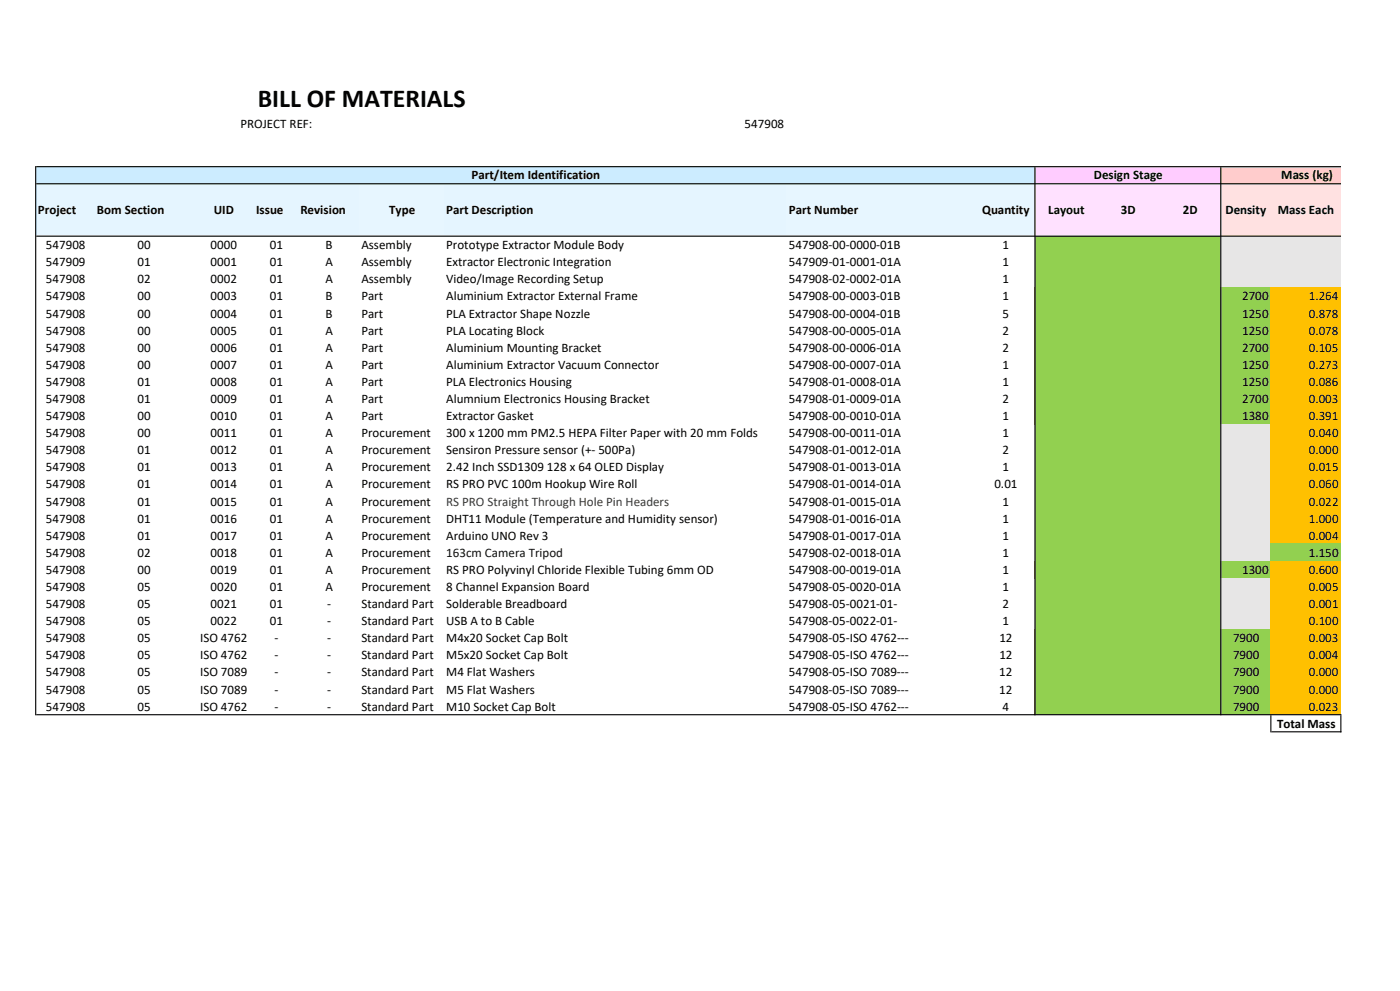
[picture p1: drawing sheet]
<svg xmlns="http://www.w3.org/2000/svg" width="420mm" height="297mm" viewBox="0 0 420 297" stroke-linecap="round" stroke-linejoin="round" font-family="sans-serif">
<defs><g id="words">
<text font-size="7.7" x="77.3" y="32.1">BILL OF MATERIALS</text>
<g font-size="3.9">
<text x="72.1" y="38.5">PROJECT REF:</text>
<text x="223.4" y="38.5">547908</text>
<text x="141.5" y="53.7">Part/Item Identification</text>
<text x="328.2" y="53.7">Design Stage</text>
<text x="384.4" y="53.7">Mass (kg)</text>
<text x="11.4" y="64.3">Project</text>
<text x="29.1" y="64.3">Bom Section</text>
<text x="64.1" y="64.3">UID</text>
<text x="76.8" y="64.3">Issue</text>
<text x="90.1" y="64.3">Revision</text>
<text x="116.7" y="64.3">Type</text>
<text x="133.9" y="64.3">Part Description</text>
<text x="236.6" y="64.3">Part Number</text>
<text x="294.6" y="64.3">Quantity</text>
<text x="314.5" y="64.3">Layout</text>
<text x="336.3" y="64.3">3D</text>
<text x="354.9" y="64.3">2D</text>
<text x="367.7" y="64.3">Density</text>
<text x="383.4" y="64.3">Mass Each</text>
<text x="13.8" y="74.7">547908</text>
<text x="41.3" y="74.7">00</text>
<text x="63.2" y="74.7">0000</text>
<text x="80.9" y="74.7">01</text>
<text x="97.7" y="74.7">B</text>
<text x="108.4" y="74.7">Assembly</text>
<text x="133.9" y="74.7">Prototype Extractor Module Body</text>
<text x="236.6" y="74.7">547908-00-0000-01B</text>
<text x="300.8" y="74.7">1</text>
<text x="13.8" y="79.8">547909</text>
<text x="41.3" y="79.8">01</text>
<text x="63.2" y="79.8">0001</text>
<text x="80.9" y="79.8">01</text>
<text x="97.6" y="79.8">A</text>
<text x="108.4" y="79.8">Assembly</text>
<text x="133.9" y="79.8">Extractor Electronic Integration</text>
<text x="236.6" y="79.8">547909-01-0001-01A</text>
<text x="300.8" y="79.8">1</text>
<text x="13.8" y="84.9">547908</text>
<text x="41.3" y="84.9">02</text>
<text x="63.2" y="84.9">0002</text>
<text x="80.9" y="84.9">01</text>
<text x="97.6" y="84.9">A</text>
<text x="108.4" y="84.9">Assembly</text>
<text x="133.9" y="84.9">Video/Image Recording Setup</text>
<text x="236.6" y="84.9">547908-02-0002-01A</text>
<text x="300.8" y="84.9">1</text>
<text x="13.8" y="90">547908</text>
<text x="13.8" y="95.2">547908</text>
<text x="41.3" y="90">00</text>
<text x="41.3" y="95.2">00</text>
<text x="63.2" y="90">0003</text>
<text x="63.2" y="95.2">0004</text>
<text x="80.9" y="90">01</text>
<text x="80.9" y="95.2">01</text>
<text x="97.7" y="90">B</text>
<text x="97.7" y="95.2">B</text>
<text x="108.4" y="90">Part</text>
<text x="108.4" y="95.2">Part</text>
<text x="133.9" y="90">Aluminium Extractor External Frame</text>
<text x="133.9" y="95.2">PLA Extractor Shape Nozzle</text>
<text x="236.6" y="90">547908-00-0003-01B</text>
<text x="236.6" y="95.2">547908-00-0004-01B</text>
<text x="300.8" y="95.2">5</text>
<text x="300.8" y="90">1</text>
<text x="372.6" y="90">2700</text>
<text x="372.6" y="95.2">1250</text>
<text x="392.6" y="90">1.264</text>
<text x="392.6" y="95.2">0.878</text>
<text x="13.8" y="100.3">547908</text>
<text x="41.3" y="100.3">00</text>
<text x="63.2" y="100.3">0005</text>
<text x="80.9" y="100.3">01</text>
<text x="97.6" y="100.3">A</text>
<text x="108.4" y="100.3">Part</text>
<text x="133.9" y="100.3">PLA Locating Block</text>
<text x="236.6" y="100.3">547908-00-0005-01A</text>
<text x="300.8" y="100.3">2</text>
<text x="372.6" y="100.3">1250</text>
<text x="392.6" y="100.3">0.078</text>
<text x="13.8" y="105.4">547908</text>
<text x="41.3" y="105.4">00</text>
<text x="63.2" y="105.4">0006</text>
<text x="80.9" y="105.4">01</text>
<text x="97.6" y="105.4">A</text>
<text x="108.4" y="105.4">Part</text>
<text x="133.9" y="105.4">Aluminium Mounting Bracket</text>
<text x="236.6" y="105.4">547908-00-0006-01A</text>
<text x="300.8" y="105.4">2</text>
<text x="372.6" y="105.4">2700</text>
<text x="392.6" y="105.4">0.105</text>
<text x="13.8" y="110.5">547908</text>
<text x="41.3" y="110.5">00</text>
<text x="63.2" y="110.5">0007</text>
<text x="80.9" y="110.5">01</text>
<text x="97.6" y="110.5">A</text>
<text x="108.4" y="110.5">Part</text>
<text x="133.9" y="110.5">Aluminium Extractor Vacuum Connector</text>
<text x="236.6" y="110.5">547908-00-0007-01A</text>
<text x="300.8" y="110.5">1</text>
<text x="372.6" y="110.5">1250</text>
<text x="392.6" y="110.5">0.273</text>
<text x="13.8" y="115.7">547908</text>
<text x="41.3" y="115.7">01</text>
<text x="63.2" y="115.7">0008</text>
<text x="80.9" y="115.7">01</text>
<text x="97.6" y="115.7">A</text>
<text x="108.4" y="115.7">Part</text>
<text x="133.9" y="115.7">PLA Electronics Housing</text>
<text x="236.6" y="115.7">547908-01-0008-01A</text>
<text x="300.8" y="115.7">1</text>
<text x="372.6" y="115.7">1250</text>
<text x="392.6" y="115.7">0.086</text>
<text x="13.8" y="120.8">547908</text>
<text x="13.8" y="125.9">547908</text>
<text x="41.3" y="120.8">01</text>
<text x="41.3" y="125.9">00</text>
<text x="63.2" y="120.8">0009</text>
<text x="63.2" y="125.9">0010</text>
<text x="80.9" y="120.8">01</text>
<text x="80.9" y="125.9">01</text>
<text x="97.6" y="120.8">A</text>
<text x="97.6" y="125.9">A</text>
<text x="108.4" y="120.8">Part</text>
<text x="108.4" y="125.9">Part</text>
<text x="133.9" y="120.8">Alumnium Electronics Housing Bracket</text>
<text x="133.9" y="125.9">Extractor Gasket</text>
<text x="236.6" y="125.9">547908-00-0010-01A</text>
<text x="236.7" y="120.8">547908-01-0009-01A</text>
<text x="300.8" y="125.9">1</text>
<text x="300.8" y="120.8">2</text>
<text x="372.6" y="120.8">2700</text>
<text x="372.6" y="125.9">1380</text>
<text x="392.6" y="120.8">0.003</text>
<text x="392.6" y="125.9">0.391</text>
<text x="13.8" y="131">547908</text>
<text x="41.3" y="131">00</text>
<text x="63.2" y="131">0011</text>
<text x="80.9" y="131">01</text>
<text x="97.6" y="131">A</text>
<text x="108.4" y="131">Procurement</text>
<text x="133.8" y="131">300 x 1200 mm PM2.5 HEPA Filter Paper with 20 mm Folds</text>
<text x="236.7" y="131">547908-00-0011-01A</text>
<text x="300.8" y="131">1</text>
<text x="392.6" y="131">0.040</text>
<text x="13.8" y="136.1">547908</text>
<text x="41.3" y="136.1">01</text>
<text x="63.2" y="136.1">0012</text>
<text x="80.9" y="136.1">01</text>
<text x="97.6" y="136.1">A</text>
<text x="108.4" y="136.1">Procurement</text>
<text x="133.8" y="136.1">Sensiron Pressure sensor (+- 500Pa)</text>
<text x="236.7" y="136.1">547908-01-0012-01A</text>
<text x="300.8" y="136.1">2</text>
<text x="392.6" y="136.1">0.000</text>
<text x="13.8" y="141.3">547908</text>
<text x="41.3" y="141.3">01</text>
<text x="63.2" y="141.3">0013</text>
<text x="80.9" y="141.3">01</text>
<text x="97.6" y="141.3">A</text>
<text x="108.4" y="141.3">Procurement</text>
<text x="133.8" y="141.3">2.42 Inch SSD1309 128 x 64 OLED Display</text>
<text x="236.6" y="141.3">547908-01-0013-01A</text>
<text x="300.8" y="141.3">1</text>
<text x="392.6" y="141.3">0.015</text>
<text x="13.8" y="146.4">547908</text>
<text x="41.3" y="146.4">01</text>
<text x="63.2" y="146.4">0014</text>
<text x="80.9" y="146.4">01</text>
<text x="97.6" y="146.4">A</text>
<text x="108.4" y="146.4">Procurement</text>
<text x="133.8" y="146.4">RS PRO PVC 100m Hookup Wire Roll</text>
<text x="236.7" y="146.4">547908-01-0014-01A</text>
<text x="298.3" y="146.4">0.01</text>
<text x="392.6" y="146.4">0.060</text>
<text x="13.8" y="151.5">547908</text>
<text x="41.3" y="151.5">01</text>
<text x="63.2" y="151.5">0015</text>
<text x="80.9" y="151.5">01</text>
<text x="97.6" y="151.5">A</text>
<text x="108.4" y="151.5">Procurement</text>
<text x="236.6" y="151.5">547908-01-0015-01A</text>
<text x="300.8" y="151.5">1</text>
<text x="392.6" y="151.5">0.022</text>
<text x="13.8" y="156.6">547908</text>
<text x="13.8" y="161.8">547908</text>
<text x="41.3" y="156.6">01</text>
<text x="41.3" y="161.8">01</text>
<text x="63.2" y="156.6">0016</text>
<text x="63.2" y="161.8">0017</text>
<text x="80.9" y="156.6">01</text>
<text x="80.9" y="161.8">01</text>
<text x="97.6" y="156.6">A</text>
<text x="97.6" y="161.8">A</text>
<text x="108.4" y="156.6">Procurement</text>
<text x="108.4" y="161.8">Procurement</text>
<text x="133.8" y="156.6">DHT11 Module (Temperature and Humidity sensor)</text>
<text x="133.8" y="161.8">Arduino UNO Rev 3</text>
<text x="236.6" y="161.8">547908-01-0017-01A</text>
<text x="236.7" y="156.6">547908-01-0016-01A</text>
<text x="300.8" y="156.6">1</text>
<text x="300.8" y="161.8">1</text>
<text x="392.6" y="156.6">1.000</text>
<text x="392.6" y="161.8">0.004</text>
<text x="13.8" y="166.9">547908</text>
<text x="41.3" y="166.9">02</text>
<text x="63.2" y="166.9">0018</text>
<text x="80.9" y="166.9">01</text>
<text x="97.6" y="166.9">A</text>
<text x="108.4" y="166.9">Procurement</text>
<text x="236.6" y="166.9">547908-02-0018-01A</text>
<text x="300.8" y="166.9">1</text>
<text x="392.6" y="166.9">1.150</text>
<text x="13.8" y="172">547908</text>
<text x="41.3" y="172">00</text>
<text x="63.2" y="172">0019</text>
<text x="80.9" y="172">01</text>
<text x="97.6" y="172">A</text>
<text x="108.4" y="172">Procurement</text>
<text x="133.8" y="172">RS PRO Polyvinyl Chloride Flexible Tubing 6mm OD</text>
<text x="236.6" y="172">547908-00-0019-01A</text>
<text x="300.8" y="172">1</text>
<text x="372.6" y="172">1300</text>
<text x="392.6" y="172">0.600</text>
<text x="13.8" y="177.1">547908</text>
<text x="41.3" y="177.1">05</text>
<text x="63.2" y="177.1">0020</text>
<text x="80.9" y="177.1">01</text>
<text x="97.6" y="177.1">A</text>
<text x="108.4" y="177.1">Procurement</text>
<text x="133.8" y="177.1">8 Channel Expansion Board</text>
<text x="236.6" y="177.1">547908-05-0020-01A</text>
<text x="300.8" y="177.1">1</text>
<text x="392.6" y="177.1">0.005</text>
<text x="13.8" y="182.2">547908</text>
<text x="41.3" y="182.2">05</text>
<text x="63.2" y="182.2">0021</text>
<text x="80.9" y="182.2">01</text>
<text x="98.1" y="182.2">-</text>
<text x="108.4" y="182.2">Standard Part</text>
<text x="133.9" y="182.2">Solderable Breadboard</text>
<text x="236.6" y="182.2">547908-05-0021-01-</text>
<text x="300.8" y="182.2">2</text>
<text x="392.6" y="182.2">0.001</text>
<text x="13.8" y="187.4">547908</text>
<text x="41.3" y="187.4">05</text>
<text x="63.2" y="187.4">0022</text>
<text x="80.9" y="187.4">01</text>
<text x="98.1" y="187.4">-</text>
<text x="108.4" y="187.4">Standard Part</text>
<text x="133.9" y="187.4">USB A to B Cable</text>
<text x="236.7" y="187.4">547908-05-0022-01-</text>
<text x="300.8" y="187.4">1</text>
<text x="392.6" y="187.4">0.100</text>
<text x="13.8" y="192.5">547908</text>
<text x="13.8" y="197.6">547908</text>
<text x="41.3" y="192.5">05</text>
<text x="41.3" y="197.6">05</text>
<text x="60.1" y="192.5">ISO 4762</text>
<text x="60.1" y="197.6">ISO 4762</text>
<text x="82.3" y="192.5">-</text>
<text x="82.3" y="197.6">-</text>
<text x="98.1" y="192.5">-</text>
<text x="98.1" y="197.6">-</text>
<text x="108.4" y="192.5">Standard Part</text>
<text x="108.4" y="197.6">Standard Part</text>
<text x="133.9" y="192.5">M4x20 Socket Cap Bolt</text>
<text x="133.9" y="197.6">M5x20 Socket Cap Bolt</text>
<text x="236.6" y="192.5">547908-05-ISO 4762---</text>
<text x="236.6" y="197.6">547908-05-ISO 4762---</text>
<text x="299.8" y="192.5">12</text>
<text x="299.8" y="197.6">12</text>
<text x="369.9" y="192.5">7900</text>
<text x="369.9" y="197.6">7900</text>
<text x="392.6" y="192.5">0.003</text>
<text x="392.6" y="197.6">0.004</text>
<text x="13.8" y="202.7">547908</text>
<text x="41.3" y="202.7">05</text>
<text x="60.1" y="202.7">ISO 7089</text>
<text x="82.3" y="202.7">-</text>
<text x="98.1" y="202.7">-</text>
<text x="108.4" y="202.7">Standard Part</text>
<text x="133.9" y="202.7">M4 Flat Washers</text>
<text x="236.6" y="202.7">547908-05-ISO 7089---</text>
<text x="299.8" y="202.7">12</text>
<text x="369.9" y="202.7">7900</text>
<text x="392.6" y="202.7">0.000</text>
<text x="13.8" y="207.9">547908</text>
<text x="41.3" y="207.9">05</text>
<text x="60.1" y="207.9">ISO 7089</text>
<text x="82.3" y="207.9">-</text>
<text x="98.1" y="207.9">-</text>
<text x="108.4" y="207.9">Standard Part</text>
<text x="133.9" y="207.9">M5 Flat Washers</text>
<text x="236.6" y="207.9">547908-05-ISO 7089---</text>
<text x="299.8" y="207.9">12</text>
<text x="369.9" y="207.9">7900</text>
<text x="392.6" y="207.9">0.000</text>
<text x="13.8" y="213">547908</text>
<text x="41.3" y="213">05</text>
<text x="60.1" y="213">ISO 4762</text>
<text x="82.3" y="213">-</text>
<text x="98.1" y="213">-</text>
<text x="108.4" y="213">Standard Part</text>
<text x="133.9" y="213">M10 Socket Cap Bolt</text>
<text x="236.6" y="213">547908-05-ISO 4762---</text>
<text x="300.8" y="213">4</text>
<text x="369.9" y="213">7900</text>
<text x="392.6" y="213">0.023</text>
<text x="383.1" y="218.1">Total Mass</text>
</g>
<text font-size="3.9" fill="#393939" x="133.9" y="151.5">RS PRO Straight Through Hole Pin Headers</text>
<text font-size="3.9" fill="#0f1111" x="133.9" y="166.9">163cm Camera Tripod</text>
</g></defs>
<path d="M10.7 50h299.8v5.1h-299.8z" fill="#ccecff"/>
<path d="M310.5 50h55.8v5.1h-55.8z" fill="#fcf"/>
<path d="M366.2 50h36.1v5.1h-36.1z" fill="#fcc"/>
<path d="M10.7 55.1h97.1v15.7h-97.1z" fill="#e5f5ff"/>
<path d="M107.7 55.1h25.5v15.7h-25.5z" fill="#e7f6ff"/>
<path d="M133.2 55.1h102.8v15.7h-102.8z" fill="#e5f5ff"/>
<path d="M236 55.1h74.5v15.7h-74.5z" fill="#e7f6ff"/>
<path d="M310.5 55.1h55.8v15.7h-55.8z" fill="#ffe1ff"/>
<path d="M366.2 55.1h36.1v15.7h-36.1z" fill="#ffe1e1"/>
<path d="M310.5 70.8h55.8v5.1h-55.8z" fill="#92d050"/>
<path d="M366.2 70.8h36.1v5.1h-36.1z" fill="#e7e6e6"/>
<path d="M310.5 75.9h55.8v5.2h-55.8z" fill="#92d050"/>
<path d="M366.2 75.9h36.1v5.2h-36.1z" fill="#e7e6e6"/>
<path d="M310.5 81h55.8v5.2h-55.8z" fill="#92d050"/>
<path d="M366.2 81h36.1v5.2h-36.1z" fill="#e7e6e6"/>
<path d="M310.5 86.1h70.8v5.2h-70.8z" fill="#92d050"/>
<path d="M381.3 86.1h21v5.2h-21z" fill="#ffc000"/>
<path d="M310.5 91.3h70.8v5.1h-70.8z" fill="#92d050"/>
<path d="M381.3 91.3h21v5.1h-21z" fill="#ffc000"/>
<path d="M310.5 96.4h70.8v5.2h-70.8z" fill="#92d050"/>
<path d="M381.3 96.4h21v5.2h-21z" fill="#ffc000"/>
<path d="M310.5 101.5h70.8v5.2h-70.8z" fill="#92d050"/>
<path d="M381.3 101.5h21v5.2h-21z" fill="#ffc000"/>
<path d="M310.5 106.6h70.8v5.2h-70.8z" fill="#92d050"/>
<path d="M381.3 106.6h21v5.2h-21z" fill="#ffc000"/>
<path d="M310.5 111.8h70.8v5.1h-70.8z" fill="#92d050"/>
<path d="M381.3 111.8h21v5.1h-21z" fill="#ffc000"/>
<path d="M310.5 116.9h70.8v5.1h-70.8z" fill="#92d050"/>
<path d="M381.3 116.9h21v5.1h-21z" fill="#ffc000"/>
<path d="M310.5 122h70.8v5.2h-70.8z" fill="#92d050"/>
<path d="M381.3 122h21v5.2h-21z" fill="#ffc000"/>
<path d="M310.5 127.1h55.8v5.2h-55.8z" fill="#92d050"/>
<path d="M366.2 127.1h15.1v5.2h-15.1z" fill="#e7e6e6"/>
<path d="M381.3 127.1h21v5.2h-21z" fill="#ffc000"/>
<path d="M310.5 132.2h55.8v5.2h-55.8z" fill="#92d050"/>
<path d="M366.2 132.2h15.1v5.2h-15.1z" fill="#e7e6e6"/>
<path d="M381.3 132.2h21v5.2h-21z" fill="#ffc000"/>
<path d="M310.5 137.4h55.8v5.1h-55.8z" fill="#92d050"/>
<path d="M366.2 137.4h15.1v5.1h-15.1z" fill="#e7e6e6"/>
<path d="M381.3 137.4h21v5.1h-21z" fill="#ffc000"/>
<path d="M310.5 142.5h55.8v5.2h-55.8z" fill="#92d050"/>
<path d="M366.2 142.5h15.1v5.2h-15.1z" fill="#e7e6e6"/>
<path d="M381.3 142.5h21v5.2h-21z" fill="#ffc000"/>
<path d="M310.5 147.6h55.8v5.2h-55.8z" fill="#92d050"/>
<path d="M366.2 147.6h15.1v5.2h-15.1z" fill="#e7e6e6"/>
<path d="M381.3 147.6h21v5.2h-21z" fill="#ffc000"/>
<path d="M310.5 152.7h55.8v5.2h-55.8z" fill="#92d050"/>
<path d="M366.2 152.7h15.1v5.2h-15.1z" fill="#e7e6e6"/>
<path d="M381.3 152.7h21v5.2h-21z" fill="#ffc000"/>
<path d="M310.5 157.9h55.8v5.1h-55.8z" fill="#92d050"/>
<path d="M366.2 157.9h15.1v5.1h-15.1z" fill="#e7e6e6"/>
<path d="M381.3 157.9h21v5.1h-21z" fill="#ffc000"/>
<path d="M310.5 163h55.8v5.1h-55.8z" fill="#92d050"/>
<path d="M366.2 163h15.1v5.1h-15.1z" fill="#e7e6e6"/>
<g fill="#92d050">
<path d="M381.3 163h21v5.1h-21z"/>
<path d="M310.5 168.1h70.8v5.2h-70.8z"/>
</g>
<path d="M381.3 168.1h21v5.2h-21z" fill="#ffc000"/>
<path d="M310.5 173.2h55.8v5.2h-55.8z" fill="#92d050"/>
<path d="M366.2 173.2h15.1v5.2h-15.1z" fill="#e7e6e6"/>
<path d="M381.3 173.2h21v5.2h-21z" fill="#ffc000"/>
<path d="M310.5 178.4h55.8v5.1h-55.8z" fill="#92d050"/>
<path d="M366.2 178.4h15.1v5.1h-15.1z" fill="#e7e6e6"/>
<path d="M381.3 178.4h21v5.1h-21z" fill="#ffc000"/>
<path d="M310.5 183.5h55.8v5.1h-55.8z" fill="#92d050"/>
<path d="M366.2 183.5h15.1v5.1h-15.1z" fill="#e7e6e6"/>
<path d="M381.3 183.5h21v5.1h-21z" fill="#ffc000"/>
<path d="M310.5 188.6h70.8v5.2h-70.8z" fill="#92d050"/>
<path d="M381.3 188.6h21v5.2h-21z" fill="#ffc000"/>
<path d="M310.5 193.7h70.8v20.5h-70.8z" fill="#92d050"/>
<path d="M381.3 193.7h21v20.5h-21z" fill="#ffc000"/>
<g fill="#000">
<path d="M10.5 49.8h.4v164.6h-.4zM310.3 50.1h.3v164.3h-.3zM366.1 50.1h.3v164.3h-.3zM381.1 214.4h.3v5.1h-.3zM402.1 214.4h.3v5.1h-.3z" fill-rule="evenodd"/>
<path d="M10.9 49.8h391.4v.3h-391.4zM10.9 54.9h391.4v.3h-391.4zM10.9 70.6h391.4v.4h-391.4zM10.9 214h391.5v.4h-391.5zM381.4 219.2h21v.3h-21z" fill-rule="evenodd"/>
</g>
<use href="#words"/>
</svg>
